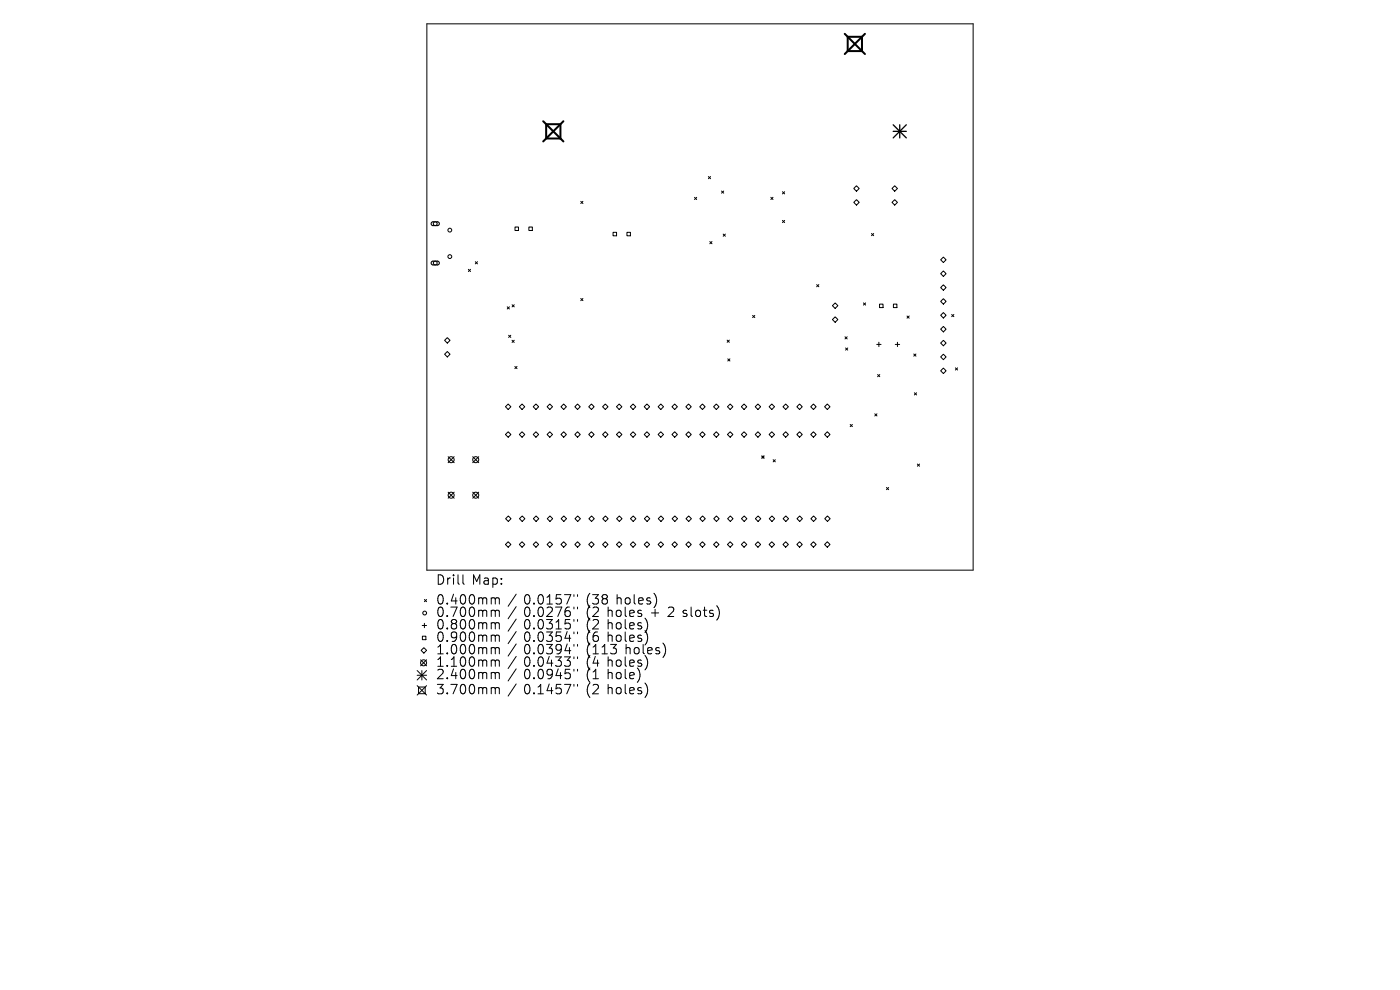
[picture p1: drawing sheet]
<svg xmlns="http://www.w3.org/2000/svg" width="297mm" height="210mm" viewBox="0 0 297 210" stroke-linecap="round" stroke-linejoin="round" font-family="sans-serif">
<defs><g id="words">
<g font-size="2.8">
<text x="92.5" y="124.5">Drill</text>
<text x="100.1" y="124.5">Map:</text>
<text x="92.5" y="128.7">0.400mm</text>
<text x="92.5" y="131.3">0.700mm</text>
<text x="111.1" y="128.7">0.0157&quot;</text>
<text x="111.1" y="131.3">0.0276&quot;</text>
<text x="124.4" y="128.7">(38</text>
<text x="124.4" y="131.3">(2</text>
<text x="128.9" y="131.3">holes</text>
<text x="130.8" y="128.7">holes)</text>
<text x="138.2" y="131.3">+</text>
<text x="142" y="131.3">2 slots)</text>
<text x="92.5" y="133.9">0.800mm</text>
<text x="92.5" y="136.6">0.900mm</text>
<text x="111.1" y="133.9">0.0315&quot;</text>
<text x="111.1" y="136.6">0.0354&quot;</text>
<text x="124.4" y="133.9">(2</text>
<text x="124.4" y="136.6">(6</text>
<text x="128.9" y="133.9">holes)</text>
<text x="128.9" y="136.6">holes)</text>
<text x="92.5" y="139.2">1.000mm</text>
<text x="92.5" y="141.9">1.100mm</text>
<text x="111.1" y="139.2">0.0394&quot;</text>
<text x="111.1" y="141.9">0.0433&quot;</text>
<text x="124.4" y="139.2">(113</text>
<text x="124.4" y="141.9">(4</text>
<text x="128.9" y="141.9">holes)</text>
<text x="132.7" y="139.2">holes)</text>
<text x="92.5" y="144.5">2.400mm</text>
<text x="92.5" y="147.7">3.700mm</text>
<text x="111.1" y="144.5">0.0945&quot;</text>
<text x="111.1" y="147.7">0.1457&quot;</text>
<text x="124.4" y="144.5">(1</text>
<text x="124.4" y="147.7">(2</text>
<text x="128.9" y="144.5">hole)</text>
<text x="128.9" y="147.7">holes)</text>
</g>
</g></defs>
<g fill="none" stroke="#000" stroke-width=".21">
<path d="M90.6 5.1h115.8v115.8h-115.8zM150.3 37.4l.4 .5M150.7 37.4l-.4 .5M181.7 39.4l.6 .6-.6 .6-.6-.6zM189.2 40l.6-.6 .6 .6-.6 .6zM99.4 57.1l.4 .5M99.8 57.1l-.4 .5M100.8 55.5l.5 .5M101.3 55.5l-.5 .5M109.3 48.2h.7v.7h-.7zM112.2 48.2h.7v.7h-.7zM123.2 42.7l.5 .5"/>
<path d="M123.7 42.7l-.5 .5M130.1 49.3h.7v.7h-.7zM133 49.3h.7v.7h-.7zM147.3 41.9l.5 .4M147.8 41.9l-.5 .4M150.6 51.2l.4 .5M151 51.2l-.4 .5M153.1 40.5l.4 .5M153.4 49.7l.5 .4M153.5 40.5l-.4 .5M153.9 49.7l-.5 .4M163.5 41.9l.5 .4"/>
<path d="M164 41.9l-.5 .4M166 40.7l.5 .4M166 46.8l.5 .4M166.5 40.7l-.5 .4M166.5 46.8l-.5 .4M181.7 42.3l.6 .6-.6 .6-.6-.6zM184.9 49.5l.4 .5M185.3 49.5l-.4 .5M189.2 42.9l.6-.6 .6 .6-.6 .6zM199.6 55.1l.5-.6 .6 .6-.6 .6zM199.6 58.1l.5-.6 .6 .6-.6 .5zM94.9 71.6l.6 .6-.6 .6-.6-.6z"/>
<path d="M94.9 74.6l.6 .5-.6 .6-.6-.6zM107.6 65.1l.5 .4M107.9 71.1l.5 .5M108.1 65.1l-.5 .4M108.4 71.1l-.5 .5M108.6 72.2l.5 .4M108.6 64.6l.5 .5M109.1 72.2l-.5 .4M109.1 64.6l-.5 .5M109.2 77.7l.5 .5M109.7 77.7l-.5 .5M123.2 63.3l.5 .5"/>
<path d="M123.7 63.3l-.5 .5M154.3 72.1l.4 .5M154.4 76.1l.5 .5M154.7 72.1l-.4 .5M154.9 76.1l-.5 .5M159.7 66.9l.4 .5M160.1 66.9l-.4 .5M173.2 60.4l.5 .4M173.7 60.4l-.5 .4M176.6 64.8l.6-.5 .6 .5-.6 .6zM176.6 67.8l.6-.6 .6 .6-.6 .6zM179.3 71.4l.4 .5"/>
<path d="M179.4 73.8l.4 .5M179.7 71.4l-.4 .5M179.8 73.8l-.4 .5M183.2 64.3l.4 .4M183.6 64.3l-.4 .4M186 73.1h.9M186.2 79.4l.4 .5M186.4 72.6v.9M186.6 64.5h.7v.7h-.7zM186.6 79.4l-.4 .5M189.5 64.5h.8v.7h-.8zM189.9 73.1h1"/>
<path d="M190.4 72.6v.9M192.4 67l.5 .5M192.9 67l-.5 .5M193.9 75.1l.4 .5M194.3 75.1l-.4 .5M199.6 61l.5-.6 .6 .6-.6 .6zM199.6 66.9l.5-.6 .6 .6-.6 .6zM199.6 69.8l.5-.6 .6 .6-.6 .6zM199.6 72.8l.5-.6 .6 .6-.6 .6zM199.6 75.7l.5-.6 .6 .6-.6 .6zM199.6 78.7l.5-.6 .6 .6-.6 .5zM200.1 63.4l.6 .5-.6 .6-.5-.6z"/>
<path d="M201.9 66.7l.5 .5M202.4 66.7l-.5 .5M202.7 78l.4 .5M203.1 78l-.4 .5M95.1 96.9l1.2 1.3M96.3 96.9l-1.2 1.3M100.3 96.9l1.3 1.3M101.6 96.9l-1.3 1.3M107.2 92.2l.6-.6 .6 .6-.6 .5zM107.8 85.7l.6 .6-.6 .6-.6-.6zM110.8 85.7l.5 .6-.5 .6-.6-.6zM110.8 91.6l.5 .6-.5 .5-.6-.5z"/>
<path d="M113.1 86.3l.6-.6 .6 .6-.6 .6zM113.1 92.2l.6-.6 .6 .6-.6 .5zM116.1 86.3l.5-.6 .6 .6-.6 .6zM116.1 92.2l.5-.6 .6 .6-.6 .5zM119.6 85.7l.6 .6-.6 .6-.6-.6zM119.6 91.6l.6 .6-.6 .5-.6-.5zM121.9 92.2l.6-.6 .6 .6-.6 .5zM122.5 85.7l.6 .6-.6 .6-.6-.6zM125.5 85.7l.5 .6-.5 .6-.6-.6zM125.5 91.6l.5 .6-.5 .5-.6-.5zM127.8 92.2l.6-.6 .6 .6-.6 .5zM128.4 85.7l.6 .6-.6 .6-.6-.6z"/>
<path d="M130.8 86.3l.6-.6 .5 .6-.5 .6zM130.8 92.2l.6-.6 .5 .6-.5 .5zM133.7 86.3l.6-.6 .6 .6-.6 .6zM133.7 92.2l.6-.6 .6 .6-.6 .5zM137.2 85.7l.6 .6-.6 .6-.5-.6zM137.2 91.6l.6 .6-.6 .5-.5-.5zM139.6 92.2l.6-.6 .6 .6-.6 .5zM140.2 85.7l.6 .6-.6 .6-.6-.6zM143.1 85.7l.6 .6-.6 .6-.5-.6zM143.1 91.6l.6 .6-.6 .5-.5-.5zM145.5 92.2l.6-.6 .6 .6-.6 .5zM146.1 85.7l.6 .6-.6 .6-.6-.6z"/>
<path d="M149 85.7l.6 .6-.6 .6-.6-.6zM149 91.6l.6 .6-.6 .5-.6-.5zM151.4 86.3l.6-.6 .5 .6-.5 .6zM151.4 92.2l.6-.6 .5 .6-.5 .5zM154.9 85.7l.6 .6-.6 .6-.6-.6zM154.9 91.6l.6 .6-.6 .5-.6-.5zM157.8 85.7l.6 .6-.6 .6-.5-.6zM157.8 91.6l.6 .6-.6 .5-.5-.5zM160.2 92.2l.6-.6 .6 .6-.6 .5zM160.8 85.7l.6 .6-.6 .6-.6-.6zM161.6 96.7l.5 .5M162.1 96.7l-.5 .5"/>
<path d="M163.7 85.7l.6 .6-.6 .6-.5-.6zM163.7 91.6l.6 .6-.6 .5-.5-.5zM164 97.5l.5 .5M164.5 97.5l-.5 .5M166.7 85.7l.6 .6-.6 .6-.6-.6zM166.7 91.6l.6 .6-.6 .5-.6-.5zM169 86.3l.6-.6 .6 .6-.6 .6zM169 92.2l.6-.6 .6 .6-.6 .5zM172 86.3l.6-.6 .5 .6-.5 .6zM172 92.2l.6-.6 .5 .6-.5 .5zM174.9 92.2l.6-.6 .6 .6-.6 .5zM175.5 85.7l.6 .6-.6 .6-.6-.6z"/>
<path d="M180.4 90l.4 .5M180.8 90l-.4 .5M185.6 87.8l.4 .4M186 87.8l-.4 .4M194 83.3l.4 .5M194.4 83.3l-.4 .5M194.6 98.4l.5 .5M195.1 98.4l-.5 .5M95.1 104.4l1.2 1.3M96.3 104.4l-1.2 1.3M100.3 104.4l1.3 1.3M101.6 104.4l-1.3 1.3"/>
<path d="M107.2 115.5l.6-.6 .6 .6-.6 .6zM107.3 110l.5-.5 .6 .5-.6 .6zM110.2 115.5l.6-.6 .5 .6-.5 .6zM110.2 110l.6-.5 .6 .5-.6 .6zM113.1 115.5l.6-.6 .6 .6-.6 .6zM113.7 109.5l.6 .5-.6 .6-.6-.6zM116.1 115.5l.5-.6 .6 .6-.6 .6zM116.7 109.5l.5 .5-.5 .6-.6-.6zM119 115.5l.6-.6 .6 .6-.6 .6zM119.6 109.5l.6 .5-.6 .6-.6-.6zM121.9 115.5l.6-.6 .6 .6-.6 .6zM122.6 109.5l.5 .5-.5 .6-.6-.6z"/>
<path d="M124.9 115.5l.6-.6 .5 .6-.5 .6zM125.5 109.5l.6 .5-.6 .6-.6-.6zM127.8 115.5l.6-.6 .6 .6-.6 .6zM127.9 110l.5-.5 .6 .5-.6 .6zM130.8 115.5l.6-.6 .5 .6-.5 .6zM131.4 109.5l.6 .5-.6 .6-.6-.6zM133.7 115.5l.6-.6 .6 .6-.6 .6zM134.3 109.5l.6 .5-.6 .6-.5-.6zM136.7 115.5l.5-.6 .6 .6-.6 .6zM137.3 109.5l.6 .5-.6 .6-.6-.6zM139.6 115.5l.6-.6 .6 .6-.6 .6zM140.2 109.5l.6 .5-.6 .6-.6-.6z"/>
<path d="M142.6 115.5l.5-.6 .6 .6-.6 .6zM143.2 109.5l.5 .5-.5 .6-.6-.6zM145.5 115.5l.6-.6 .6 .6-.6 .6zM145.5 110l.6-.5 .6 .5-.6 .6zM148.4 115.5l.6-.6 .6 .6-.6 .6zM149 109.5l.6 .5-.6 .6-.5-.6zM151.4 115.5l.6-.6 .5 .6-.5 .6zM152 109.5l.6 .5-.6 .6-.6-.6zM154.3 115.5l.6-.6 .6 .6-.6 .6zM154.9 109.5l.6 .5-.6 .6-.5-.6zM157.3 115.5l.5-.6 .6 .6-.6 .6zM157.9 109.5l.6 .5-.6 .6-.6-.6z"/>
<path d="M160.2 115.5l.6-.6 .6 .6-.6 .6zM160.8 109.5l.6 .5-.6 .6-.6-.6zM163.2 115.5l.5-.6 .6 .6-.6 .6zM163.2 110l.6-.5 .5 .5-.5 .6zM166.1 115.5l.6-.6 .6 .6-.6 .6zM166.1 110l.6-.5 .6 .5-.6 .6zM169 115.5l.6-.6 .6 .6-.6 .6zM169.7 109.5l.5 .5-.5 .6-.6-.6zM172 115.5l.6-.6 .5 .6-.5 .6zM172.6 109.5l.6 .5-.6 .6-.6-.6zM174.9 115.5l.6-.6 .6 .6-.6 .6zM175.5 109.5l.6 .5-.6 .6-.5-.6z"/>
<path d="M188.1 103.4l.4 .5M188.5 103.4l-.4 .5M89.2 140l1.3 1.2M89.6 132.7h.9M89.6 135h.7v.7h-.7zM89.9 137.4l.6 .6-.6 .5-.6-.5zM90 127.2l.5 .4M90 132.2v.9M90.5 127.2l-.5 .4M90.5 140l-1.3 1.2M98.2 121.9v1.8l.3 .2M104.8 126.8l.3 .3"/>
<path d="M104.8 129.4l.3 .3M104.8 132.1l.3 .3M104.8 134.7l.3 .3M104.8 137.4l.3 .3M105.1 127.1v1M105.1 129.7v1.1M105.1 132.4v1M105.1 135v1.1M105.1 137.7v1M105.1 127.1l.3-.3 .4 .1 .1 1.2M105.1 129.7l.3-.3 .4 .1 .1 1.3M105.1 132.4l.3-.3 .4 .1 .1 1.2"/>
<path d="M105.1 135l.3-.3 .4 .1 .1 1.3M105.1 137.7l.3-.3 .4 .1 .1 1.2M109.5 126l-1.7 2.6M109.5 128.7l-1.7 2.6M109.5 131.3l-1.7 2.6M109.5 134l-1.7 2.5M109.5 136.6l-1.7 2.6M109.5 139.2l-1.7 2.6M121.8 126.1v.4M121.8 128.8v.4M121.8 131.4v.4M121.8 134.1v.3"/>
<path d="M121.8 136.7v.4M121.8 139.3v.4M122.5 126.1v.4M122.5 128.8v.4M122.5 131.4v.4M122.5 134.1v.3M122.5 136.7v.4M122.5 139.3v.4M137.3 132v1.3M137.3 134.6v1.4M139.2 126.7v1.3M141.1 137.3v1.3"/>
<path d="M88.5 142.2l2 2M88.5 143.2h2M88.5 145.4l2 2M88.8 145.7h1.4v1.5h-1.4zM89.5 142.2v2M90.5 142.2l-2 2M90.5 145.4l-2 2M104.8 140l.3 .3M104.8 142.6l.3 .3M104.8 145.8l.3 .3M105.1 140.3v1M105.1 142.9v1.1"/>
<path d="M105.1 146.1v1.1M105.1 140.3l.3-.3 .4 .1 .1 1.2M105.1 142.9l.3-.3 .4 .1 .1 1.3M105.1 146.1l.3-.3 .4 .1 .1 1.3M109.5 141.9l-1.7 2.6M109.5 145.1l-1.7 2.6M121.8 142v.4M121.8 145.2v.4M122.5 142v.4M122.5 145.2v.4M137.3 145.8v1.3M137.4 140.4l-.1 .8"/>
<circle cx="92.3" cy="55.8" r=".41"/>
<circle cx="92.3" cy="47.5" r=".41"/>
<circle cx="95.4" cy="54.4" r=".41"/>
<circle cx="95.4" cy="48.8" r=".41"/>
<circle cx="95.7" cy="97.5" r=".64"/>
<circle cx="100.9" cy="97.5" r=".64"/>
<circle cx="95.7" cy="105" r=".64"/>
<circle cx="100.9" cy="105" r=".64"/>
<circle cx="90.1" cy="130" r=".41"/>
<circle cx="89.9" cy="140.6" r=".64"/>
</g>
<path d="M91.6 47.2l1.3-.1 .2 .2 .1 .3-.3 .3-1.1-.1-.3-.2zM91.6 55.5l1.3-.1 .2 .2 .1 .3-.3 .3h-1.1l-.3-.3z" fill="none" stroke="#000" stroke-width=".23"/>
<path d="M189.5 26.5l2.8 2.8M189.5 27.9h2.8M190.9 26.5v2.8M192.3 26.5l-2.8 2.8" fill="none" stroke="#000" stroke-width=".28"/>
<path d="M179.2 7.2l4.3 4.3M179.8 7.8h3.1v3h-3.1zM183.5 7.2l-4.3 4.3M115.2 25.7l4.3 4.3M115.9 26.3h3v3.1h-3zM119.5 25.7l-4.3 4.3" fill="none" stroke="#000" stroke-width=".43"/>
<use href="#words"/>
</svg>
